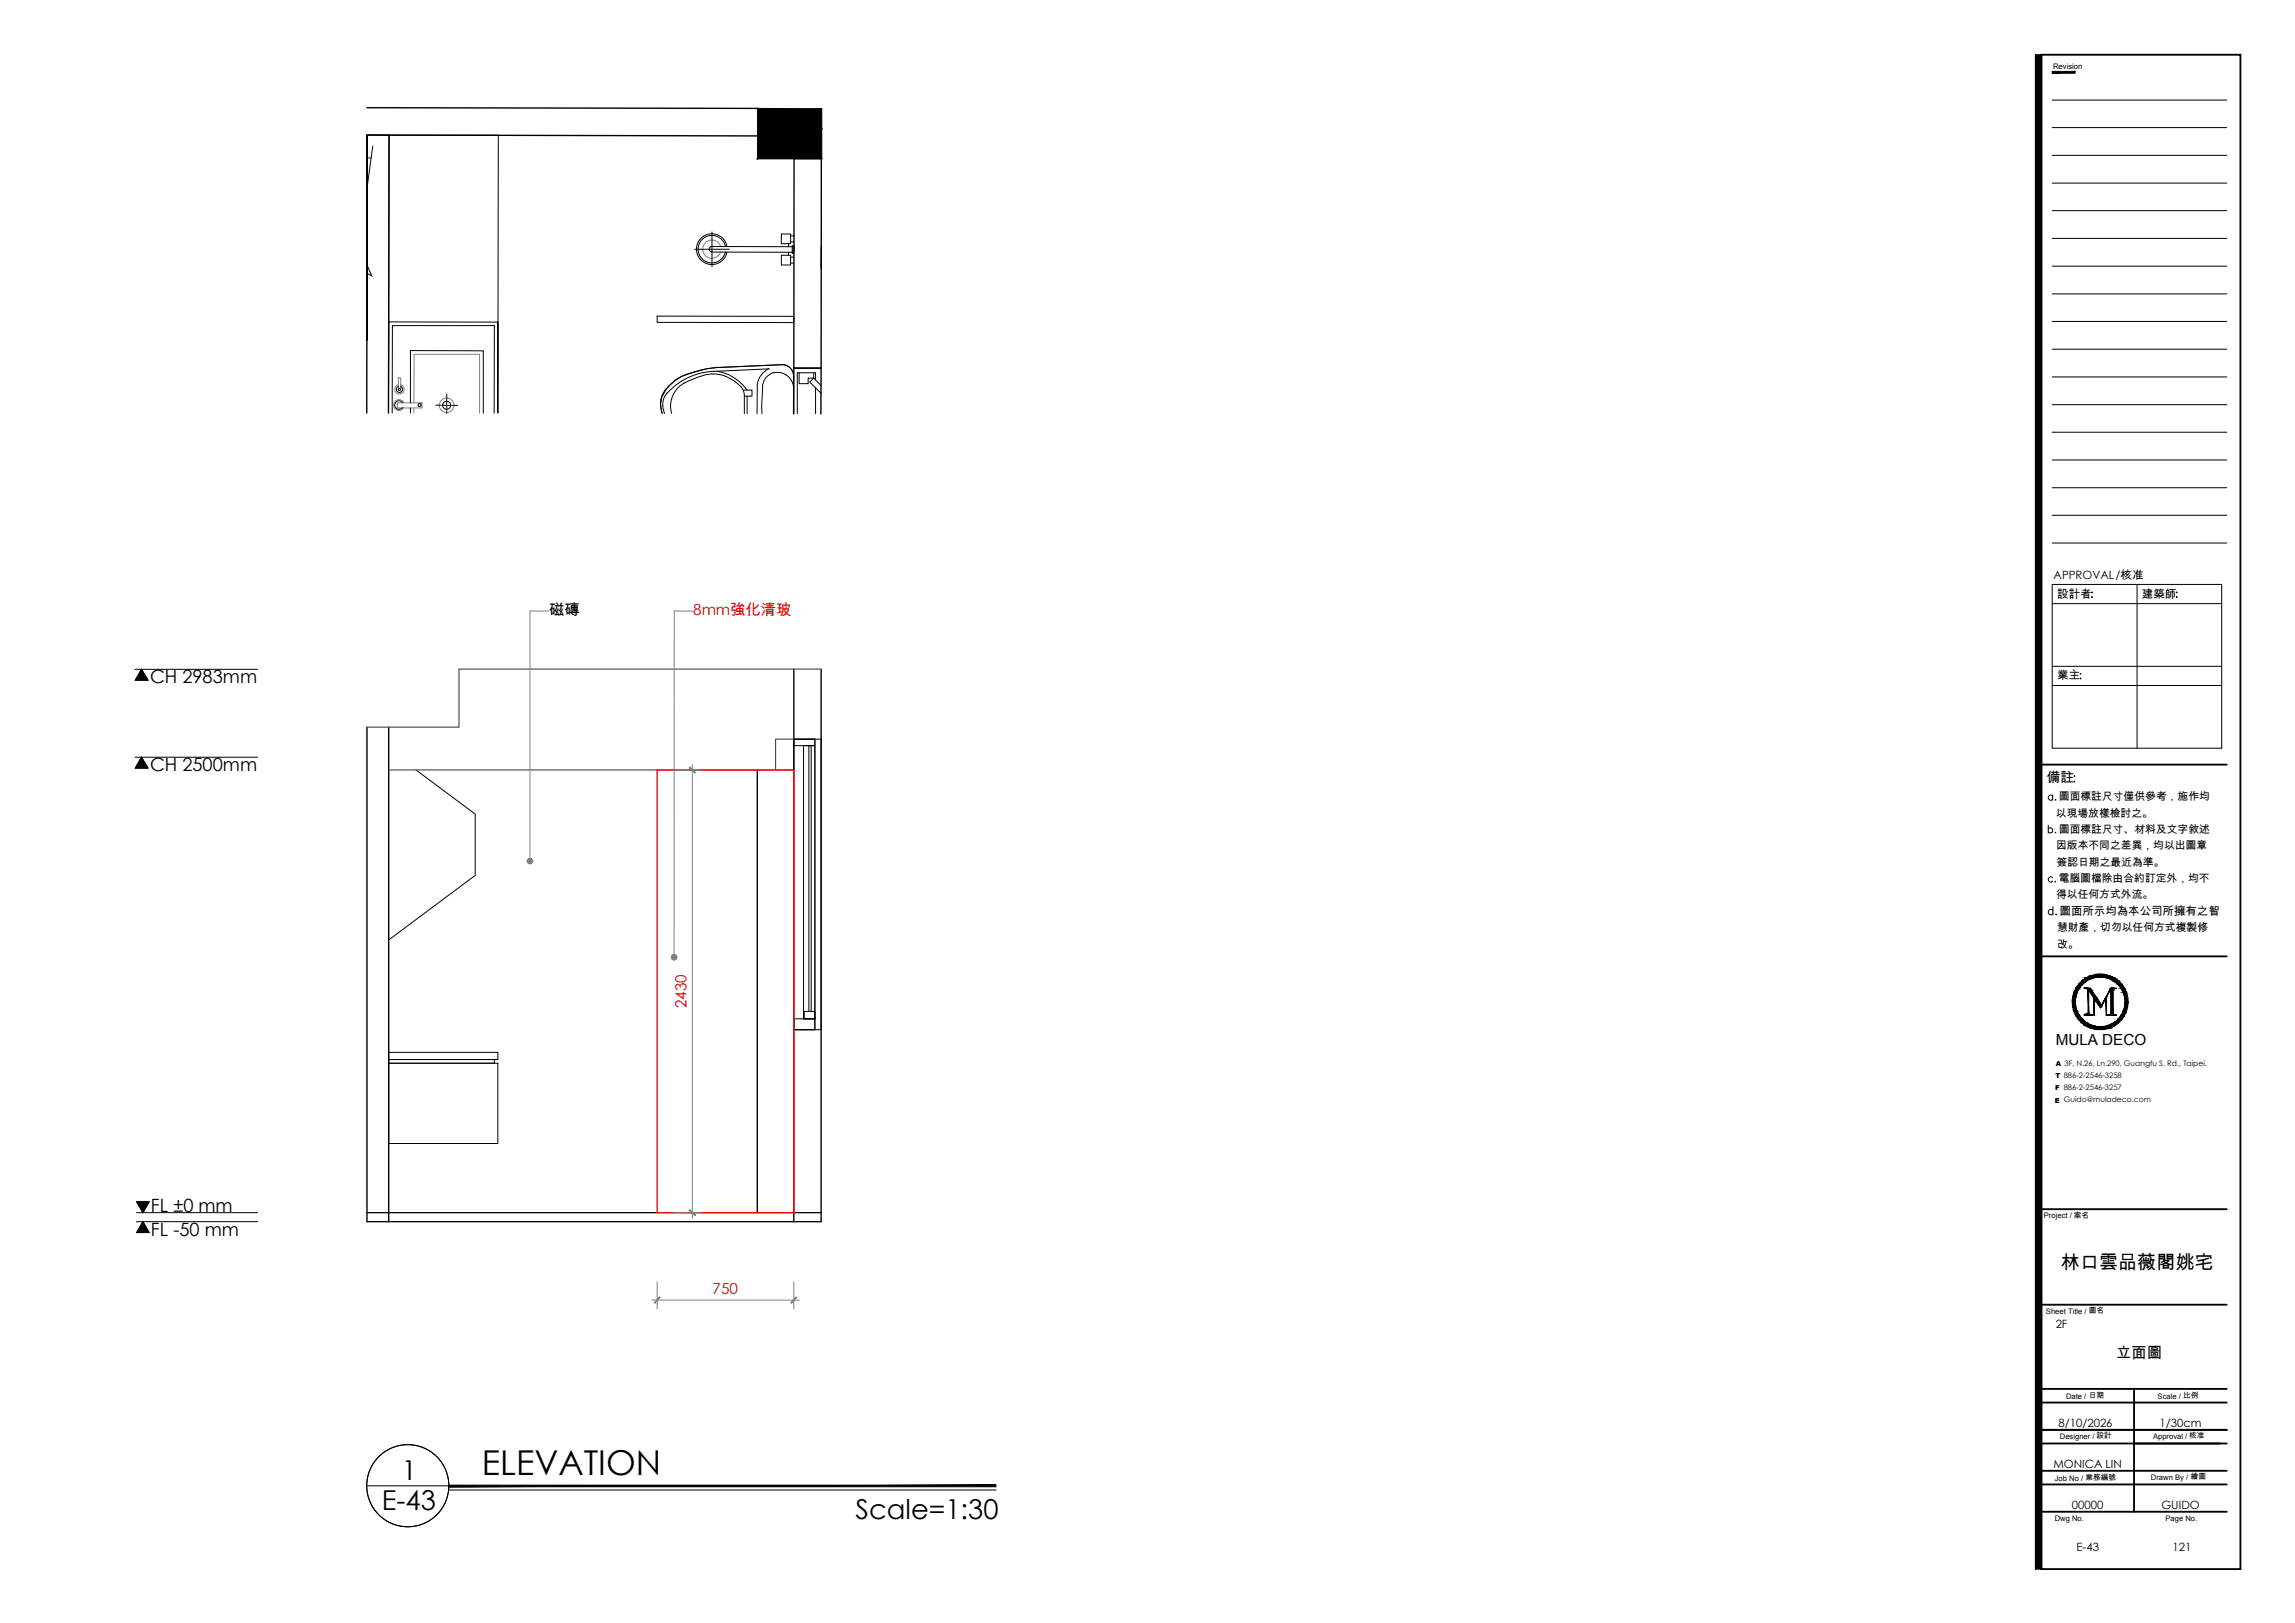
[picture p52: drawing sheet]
<svg xmlns="http://www.w3.org/2000/svg" width="420mm" height="297mm" viewBox="0 0 420 297" stroke-linecap="round" stroke-linejoin="round" font-family="sans-serif">
<defs><g id="words">
<text font-size="6.3" x="88.2" y="269.9">ELEVATION</text>
<g font-size="5">
<text x="73.6" y="270.9">1</text>
<text x="69.9" y="276.3">E-43</text>
<text x="156.6" y="278">Scale=1:30</text>
</g>
<text font-size="3.5" x="377.3" y="232.3">林口雲品薇閣姚宅</text>
<g font-size="3.3">
<text x="27.5" y="125">CH 2983mm</text>
<text x="27.5" y="141.1">CH 2500mm</text>
<text x="27.6" y="221.7">FL ±0 mm</text>
<text x="27.6" y="226.2">FL -50 mm</text>
</g>
<g font-size="2.8">
<text x="100.5" y="112.6">磁磚</text>
<text x="376.3" y="191.3">MULA DECO</text>
<text x="387.4" y="248.5">立面圖</text>
</g>
<g font-size="2.8" fill="#f00">
<text x="126.9" y="112.6">8mm強化清玻</text>
<text x="125.7" y="184.5" transform="rotate(-90 125.7 184.5)">2430</text>
<text x="130.5" y="236.9">750</text>
</g>
<text font-size="2.5" x="374.7" y="143.2">備註</text>
<g font-size="2.1">
<text x="376" y="106">APPROVAL/核准</text>
<text x="376.6" y="109.4">設計者</text>
<text x="392.1" y="109.4">建築師</text>
<text x="376.6" y="124.3">業主</text>
<text x="377.1" y="167.4">圖面所示均為本公司所擁有之智</text>
<text x="376.3" y="243.1">2F</text>
<text x="376.9" y="261.2">8/10/2026</text>
<text x="395.4" y="261.2">1/30cm</text>
<text x="375.9" y="268.7">MONICA LIN</text>
<text x="379.3" y="276.2">00000</text>
<text x="395.7" y="276.2">GUIDO</text>
<text x="380.2" y="283.8">E-43</text>
<text x="397.7" y="283.8">121</text>
</g>
<g font-size="2">
<text x="376.4" y="149.5">以現場放樣檢討之。</text>
<text x="376.9" y="146.5">圖面標註尺寸僅供參考，施作均</text>
<text x="376.4" y="155.4">因版本不同之差異，均以出圖章</text>
<text x="376.9" y="152.4">圖面標註尺寸、材料及文字敘述</text>
<text x="376.5" y="158.4">簽認日期之最近為準。</text>
<text x="376.9" y="161.4">電腦圖檔除由合約訂定外，均不</text>
<text x="376.4" y="164.4">得以任何方式外流。</text>
<text x="376.6" y="170.4">慧財產，切勿以任何方式複製修</text>
<text x="376.6" y="173.4">改。</text>
</g>
<g font-size="1.4">
<text x="375.9" y="12.6">Revision</text>
<text x="374.2" y="222.9">Project / 案名</text>
<text x="374.6" y="240.4">Sheet Title / 圖名</text>
<text x="378.2" y="256.1">Date / 日期</text>
<text x="395" y="256.1">Scale / 比例</text>
<text x="377.1" y="263.4">Designer / 設計</text>
<text x="394.2" y="263.4">Approval / 核准</text>
<text x="376.2" y="271">Job No / 業務編號</text>
<text x="393.8" y="270.8">Drawn By / 繪圖</text>
<text x="376.2" y="278.3">Dwg No.</text>
<text x="396.5" y="278.3">Page No.</text>
</g>
<g font-size="1.3">
<text x="376.3" y="197.3">T 886-2-2546-3258</text>
<text x="376.3" y="195.1">A 3F, N.26, Ln.290, Guangfu S. Rd., Taipei.</text>
<text x="376.2" y="201.8">E Guido@muladeco.com</text>
<text x="376.3" y="199.5">F 886-2-2546-3257</text>
</g>
</g></defs>
<!-- layer: I-ELEV252 -->
<path d="M145.3 135.3h3.9v1.2h-3.9zM145.3 135.3h3.9v53.2h-3.9zM145.3 135.3h5v53.2h-5M147.1 136.5h2.1v50h-2v-1.4h2v1.4h-2.1zM148.1 136.5h.4v48.6h-.4zM76.2 140.9l10.8 8.1v11.2l-15.8 11.8M145.3 186.5h3.9v2h-3.9z" fill="none" stroke="#000" stroke-width=".18"/>
<!-- layer: I-ELEV4 -->
<path d="M67.2 223.6h83.1M67.2 221.9h83.1" fill="none" stroke="#000" stroke-width=".18"/>
<!-- layer: I-ELEV1 -->
<path d="M67.2 133.1v90.5M71.2 133.1v90.5M145.3 122.5v101.1M150.3 122.5v101.1M138.6 140.9v81" fill="none" stroke="#000" stroke-width=".25"/>
<!-- layer: I-ELEV5 -->
<path d="M71.2 192.6h19.9v1.3h-19.9zM71.2 194.6h19.9v14.7h-19.9zM71.2 193.9h19.3v.7h-19.3z" fill="none" stroke="#000" stroke-width=".18"/>
<!-- layer: I-ELEV2 -->
<path d="M145.3 135.3h-3.3v5.6h-70.9M150.3 122.5h-66.3v10.6h-16.8" fill="none" stroke="#4c4c4c" stroke-width=".21"/>
<!-- layer: I-ELEV-TEXT -->
<path d="M24.7 122.5h22.5M24.7 138.6h22.5M25.9 122.5l1.2 2h-2.3zM25.9 138.6l1.2 2h-2.3zM25 219.9h2.3l-1.1 2zM25 221.9h22.2M25 223.6h22.2M26.2 223.6l1.1 2h-2.3z" fill="none" stroke="#000" stroke-width=".18"/>
<path d="M25.9 122.5l1.2 2h-2.3zM25.9 138.6l1.2 2h-2.3zM25 219.9h2.3l-1.1 2zM26.2 223.6l1.1 2h-2.3z" fill="#000" stroke="#000" stroke-width=".18"/>
<!-- layer: I-DWGTITLE -->
<g fill="none" stroke="#000" stroke-width=".18">
<path d="M67.2 271.9h15M82.1 272.7h100.3"/>
<circle cx="74.7" cy="271.9" r="7.5"/>
</g>
<path d="M82.2 271.8v.3l100.1-.3zM82.2 272.1l100.1-.3v.3z" fill="#000" stroke="#000" stroke-width=".18"/>
<!-- layer: 0 -->
<g fill="#808080" stroke="#808080" stroke-width=".18">
<path d="M97 157.6v.5l-.2-.1zM96.6 157.8l.2 .2 .2-.4zM96.5 157.6h.5l-.4 .2z"/>
<path d="M96.6 157.3l.4 .3h-.5zM96.6 157.3l.4 .3-.2-.4zM96.8 157.2l.2-.1v.5z"/>
<path d="M97 157.1l.3 .1-.3 .4zM97.3 157.2l-.3 .4 .5-.3zM97 157.6l.5-.3v.3z"/>
<path d="M97 157.6h.5v.2zM97 157.6l.3 .4 .2-.2zM97 157.6l.3 .4-.3 .1z"/>
<path d="M120.8 237.4l-.9 1.1 1-1zM120.8 237.4l-.9 1.1-.1-.1z"/>
<path d="M145.8 237.4l-1 1 .1 .1zM145.8 237.4l.1 .1-1 1z"/>
<path d="M126.2 140.5l1 1 .1-.1zM126.2 140.5l.1-.1 1 1z"/>
<path d="M126.2 221.5l1.1 .9-1-1zM126.2 221.5l1.1 .9-.1 .1z"/>
<path d="M123.4 175.2v.5l-.2-.1zM123 175.5l.2 .1 .2-.4zM122.9 175.2h.5l-.4 .3z"/>
<path d="M123 174.9l.4 .3h-.5zM123 174.9l.4 .3-.2-.4zM123.2 174.8l.2-.1v.5z"/>
<path d="M123.4 174.7l.3 .1-.3 .4zM123.7 174.8l-.3 .4 .5-.3zM123.4 175.2l.5-.3v.3z"/>
<path d="M123.4 175.2h.5v.3zM123.4 175.2l.3 .4 .2-.1zM123.4 175.2l.3 .4-.3 .1z"/>
</g>
<path d="M100.5 111.8h-3.5v45.8M126.8 111.8h-3.4v63.4" fill="none" stroke="#808080" stroke-width=".18"/>
<!-- layer: $MIRROR -->
<path d="M120.3 140.9h25v81h-25z" fill="none" stroke="#f00" stroke-width=".25"/>
<path d="M126.7 139.9v83.1M123.4 140.9h5M119.3 237.9h27M120.3 234.6v5M123.4 221.9h5M145.3 234.6v5" fill="none" stroke="#808080" stroke-width=".18"/>
<!-- layer: I-ELEV-DIM -->
<g fill="#000" stroke="#000" stroke-width=".18">
<path d="M145 19.9h5.5v3.6z"/>
<path d="M138.7 19.8l6.3 .1-6.3 9.1zM145 19.9l-6.3 9.1 11.8-5.5zM138.7 29l11.8-5.5v5.5z"/>
</g>
<path d="M138.7 19.8v9.2h11.8" fill="none" stroke="#000" stroke-width=".25"/>
<!-- layer: I-FL-STAIR -->
<path d="M67.1 28.9h.8M67.1 58.9h.1" fill="none" stroke="#4c4c4c" stroke-width=".21"/>
<path d="M68.2 26.7l-1.1 8.1M67.1 48.3l1 2.2-1-.5" fill="none" stroke="#000" stroke-width=".18"/>
<!-- layer: I-WINDOW -->
<path d="M146.3 68.2v2h1.7v-1h1v-1M149.3 69.5v-1.3h-3.3v7.5M149.3 71v4.7M150.4 70.6l-1.4-1.4-.7 .7 2.1 2.1" fill="none" stroke="#000" stroke-width=".18"/>
<!-- layer: I-WALL -->
<path d="M67.2 19.7l71.5 .1v5.1l-71.6-.2M145.4 29h5l-.1 38.4h-5zM67.1 58.9l.1-34.2 4 .1-.1 50.8M150.4 45v4.1M67.1 62.2l.1-37.5-.1 50.9M145.3 75.7v-8.3h5v8.4" fill="none" stroke="#000" stroke-width=".25"/>
<!-- layer: I-P-FIXT -->
<g fill="none" stroke="#000" stroke-width=".18">
<path d="M71.2 24.8h20l-.1 50.8v-16.6l-19.9-.1-.1 16.7zM127.2 45.6h3M130.3 45.6h.1M130.3 45.1a.49 .49 0 0 0-.5 .5 .49 .49 0 0 0 .5 .5M130.3 45.1l14.7 .1M130.3 46.1l14.7 .1M130.3 42.4v3.1M130.3 45.5v.2M130.3 45.8v3M130.5 45.6h3M132.8 45.1a2.52 2.52 0 0 0-3.9-1.6 2.52 2.52 0 0 0 0 4.2 2.52 2.52 0 0 0 3.9-1.6M133.1 45a2.82 2.82 0 0 0-4.3-1.7 2.82 2.82 0 0 0 0 4.6 2.82 2.82 0 0 0 4.3-1.7"/>
<path d="M143 42.8h1.7v1.8h-1.7zM143 46.7h1.7v1.8h-1.7zM144.4 44.6v.6M144.4 46.2v.5M144.7 43.2h.7M144.7 44.3h.7M144.7 48.2h.6M144.7 47.1h.6M145 45h.4l-.1 1.3h-.3zM145.2 45v1.3M71.8 75.6v-16h18.7v16M72.9 70.7a.57 .57 0 0 0-.2 .9 .57 .57 0 0 0 .9 0 .57 .57 0 0 0-.3-.9"/>
<path d="M73.7 73.7a.78 .78 0 0 0-1.2-.2 .78 .78 0 0 0 0 1.2 .78 .78 0 0 0 1.2-.1M75.1 73.7v-9.5h13.4v11.4M75.1 74.7v.9M79.8 74.2h.8M80.7 74.2h.2M81 74.2h.6M81.7 74.2h.2M81.8 72.2v.8M81.8 73.1v.1M81.8 73.3v.7M81.8 74.1v.1M81.8 74.4v.6"/>
<path d="M81.8 75.1v.2M81.8 75.4v.2M82 74.2h.6M82.8 74.2h.1M83 74.2h.8M121.3 74.2l.4 1.5M122.1 71.9a3.1 3.1 0 0 0-.8 2.3M124.3 70a12.4 12.4 0 0 1 6.4-2.1l10.1-.4a3.7 3.7 0 0 0-2.2 3.1v5.1M124.3 70.1l-2.2 1.8M125.3 70.1a4.8 4.8 0 0 0-2.3 5.6M128.5 67.7l-1 .3a8.6 8.6 0 0 0-6.4 4.6l-.2 1.6M128.5 67.7l2.6-.4 12-.6a2.1 2.1 0 0 1 2.2 2.1"/>
<path d="M128.8 68.7l-1.8 .6-1.7 .8M128.8 68.7a6.6 6.6 0 0 1 6.7 2M131.2 67.9a8.5 8.5 0 0 1 5.6 3.5M135.6 70.7l.5 .8 .2 .6v3.6M136.1 71.4h1.6v1.1h-1.4M136.8 72.5v3.2M139.6 70.9l-.1 4.8M141.5 68.2a2.98 2.98 0 0 1 3.8 2.5M141.6 68.2a2.98 2.98 0 0 0-2 2.7M145.3 68.9v6.8v-6.8a2.05 2.05 0 0 0-2.1-2.2l-11.6 .6a22.2 22.2 0 0 0-6.9 1.6 8.2 8.2 0 0 0-3.5 3.8 4.5 4.5 0 0 0 0 3l-.2-1.5"/>
<circle cx="73.1" cy="71.3" r=".19"/>
<circle cx="76.8" cy="74.1" r=".28"/>
<circle cx="81.8" cy="74.2" r=".74"/>
</g>
<!-- layer: ref -->
<g fill="none" stroke="#808080" stroke-width=".18">
<path d="M131.9 45.1a1.67 1.67 0 0 0-2.6-.9 1.67 1.67 0 0 0 0 2.8 1.67 1.67 0 0 0 2.6-.9M72.7 73.7h4.6v1h-4.6zM72.9 70.4a.87 .87 0 0 0-.5 1.3 .87 .87 0 0 0 1.4 0 .87 .87 0 0 0-.5-1.3M72.9 69.2h.5v2.2h-.5zM73.9 73.7a.99 .99 0 0 0-1.5-.3 .99 .99 0 0 0 0 1.5 .99 .99 0 0 0 1.5-.3M75.8 73.7v-8.9h12v10.8M75.8 74.7v.9"/>
<circle cx="81.8" cy="74.2" r="1.33"/>
</g>
<!-- layer: I-GLAZE -->
<path d="M120.3 57.9h25v1.1h-25z" fill="none" stroke="#000" stroke-width=".18"/>
<!-- layer: 0 -->
<g fill="#000" stroke="#000" stroke-width=".18">
<path d="M383.6 178.3h1.8zM382.9 188.2h3.2l-.7 .2zM384.4 184.3h.3l-.1 .2z"/>
<path d="M372.7 10v277.2l1-277.2zM373.7 10v277.2h-1z"/>
<path d="M375.7 13.4h4.2v-.3zM375.7 13.1h4.2l-4.2 .3z"/>
<path d="M381.2 179.5l-.3 .6 .7-.6zM381.2 179.5l-.3 .6h-.3z"/>
<path d="M381.2 179.4h.4zM381.2 179.4l.4 .1z"/>
<path d="M381.6 179.7l-.4 .5 .6-.5zM381 180.2l.6-.5-.4 .5z"/>
<path d="M381.7 179.6h.2zM381.7 179.6l.1 .1h-.2z"/>
<path d="M381.8 179l-.2 .4 .7-.4zM381.2 179.4l.6-.4-.2 .4z"/>
<path d="M382.3 179.3l-.4 .3 .5-.3zM381.7 179.6l.6-.3-.4 .3z"/>
<path d="M381.9 178.9h.6zM381.8 179h.5z"/>
<path d="M382.4 179.2h.3zM382.3 179.3h.1z"/>
<path d="M382.4 178.7l.1 .2 .7-.2zM381.9 178.9l.5-.2 .1 .2z"/>
<path d="M382.7 179.2l.5-.2h-.3zM382.4 179.2l.5-.2-.2 .2z"/>
<path d="M383.2 178.9h.6zM382.9 179h.3z"/>
<path d="M382.7 178.5l.5 .2 .7-.2zM382.4 178.7l.3-.2 .5 .2z"/>
<path d="M382.9 178.5h1.1zM382.7 178.5h1.2z"/>
<path d="M383.5 178.8h.5zM383.2 178.9h.6z"/>
<path d="M384 178.7l1.5 .1zM383.5 178.8l.5-.1 1.5 .1z"/>
<path d="M383.6 178.3l2.5 .2-.7-.2zM382.9 178.5l.7-.2 2.5 .2z"/>
<path d="M384.9 178.8l.9 .1zM384.9 178.8l.9 .1z"/>
<path d="M385.2 178.9l.8 .1zM385.2 178.9l.8 .1z"/>
<path d="M385.7 179l.9 .2zM385.7 179l.9 .2z"/>
<path d="M384.9 178.5h1.3zM384.9 178.5h1.3z"/>
<path d="M385.1 178.5l1.4 .2-.3-.2zM385.1 178.5l1.4 .2z"/>
<path d="M385.8 178.7l1.3 .2-.6-.2zM385.8 178.7l1.3 .2h-.7z"/>
<path d="M386.3 179.2l.4 .1zM386.3 179.2l.4 .1z"/>
<path d="M386.5 179.3l.8 .3zM386.5 179.3l.8 .3z"/>
<path d="M386.4 178.9l.8 .1zM386.4 178.9l.8 .1z"/>
<path d="M386.6 179l1.2 .4-.6-.4zM386.6 179l1.2 .4h-.4z"/>
<path d="M387.1 179.6l.3 .1zM387.1 179.6l.3 .1z"/>
<path d="M387.2 179.7l.7 .5-.5-.5zM387.2 179.7l.7 .5h-.1z"/>
<path d="M387.4 179.4l.4 .1zM387.4 179.4l.4 .1z"/>
<path d="M387.4 179.5l1 .6-.6-.6zM387.4 179.5l1 .6h-.3z"/>
<path d="M379.5 182.5h.2zM379.5 182.5h.2z"/>
<path d="M379.5 184.3h.2zM379.5 184.3h.2z"/>
<path d="M379.4 183.4l.3 .9-.1-.9zM379.4 183.4l.3 .9h-.2z"/>
<path d="M379.7 185.1h.3zM379.7 185.1h.3z"/>
<path d="M379.5 182.5l.1 .9 .1-.9zM379.5 182.5l.1 .9h-.2z"/>
<path d="M379.5 184.3l.5 .8-.3-.8zM379.5 184.3l.5 .8h-.3z"/>
<path d="M379.9 182.5h.1zM379.9 182.5h.1z"/>
<path d="M379.9 184.2h.1zM379.9 184.2h.1z"/>
<path d="M379.8 183.4l.2 .8-.1-.8zM379.8 183.4l.2 .8h-.1z"/>
<path d="M379.7 181.6h.3zM379.7 181.6h.3z"/>
<path d="M379.7 181.6v.9l.3-.9zM379.7 181.6v.9h-.2z"/>
<path d="M379.7 185.1l.7 .8-.4-.8zM379.7 185.1l.7 .8h-.3z"/>
<path d="M379.9 182.5v.9l.1-.9zM379.9 182.5v.9h-.1z"/>
<path d="M379.9 184.2l.3 .8-.2-.8zM379.9 184.2l.3 .8h-.1z"/>
<path d="M380.1 180.8h.3zM380.1 180.8h.3z"/>
<path d="M380.1 185.9h.3zM380.1 185.9h.3z"/>
<path d="M380.1 181.7l-.1 .8 .2-.8zM380.1 181.7l-.1 .8h-.1z"/>
<path d="M380.1 185l.1 .1zM380.1 185l.1 .1z"/>
<path d="M380.2 185.1l.4 .6zM380.2 185.1l.4 .6h-.1z"/>
<path d="M380.1 180.8l-.1 .8 .4-.8zM380.1 180.8l-.1 .8h-.3z"/>
<path d="M380.1 185.9l.8 .7-.5-.7zM380.1 185.9l.8 .7h-.3z"/>
<path d="M380.6 186.6h.3zM380.6 186.6h.3z"/>
<path d="M380.5 181l-.3 .7 .4-.7zM380.5 181l-.3 .7z"/>
<path d="M380.5 185.7l.2 .1zM380.5 185.7l.2 .1z"/>
<path d="M380.5 180.9h.2zM380.5 180.9l.1 .1z"/>
<path d="M380.5 185.8l.6 .6zM380.5 185.8l.6 .6z"/>
<path d="M380.6 180.1h.3zM380.6 180.1h.3z"/>
<path d="M380.6 180.1l-.2 .7 .5-.7zM380.6 180.1l-.2 .7h-.3z"/>
<path d="M380.6 186.6l1 .6-.7-.6zM380.6 186.6l1 .6h-.4z"/>
<path d="M381 180.3l-.3 .6 .4-.6zM381 180.3l-.3 .6h-.2z"/>
<path d="M381 186.4l.2 .1zM381 186.4l.2 .1z"/>
<path d="M381 180.2h.2zM381 180.2l.1 .1z"/>
<path d="M381 186.5l.8 .5-.6-.5zM381 186.5l.8 .5h-.2z"/>
<path d="M381.2 187.2l.4 .1zM381.2 187.2l.4 .1z"/>
<path d="M381.2 187.3l1.1 .4-.7-.4zM381.2 187.3l1.1 .4h-.5z"/>
<path d="M381.6 187l.3 .1zM381.6 187l.3 .1z"/>
<path d="M381.7 187.1l.7 .3zM381.7 187.1l.7 .3z"/>
<path d="M381.8 187.7l.7 .1zM381.8 187.7l.7 .1z"/>
<path d="M382.3 181.3l.1 4.1v-4.1zM382.3 181.3l.1 4.1h-.1z"/>
<path d="M382.3 185.4l.1 .1zM382.3 185.4l.1 .1z"/>
<path d="M382.3 185.5l.1 .1zM382.3 185.5l.1 .1z"/>
<path d="M382.3 185.6h.1zM382.2 185.6h.2z"/>
<path d="M382.2 185.6l.3 .1zM382.2 185.6l.3 .1z"/>
<path d="M382.3 187.4l.4 .1zM382.3 187.4l.4 .1z"/>
<path d="M382.2 185.7h.3zM382.2 185.7h.3z"/>
<path d="M382.2 185.7h.4zM382.2 185.7h.4z"/>
<path d="M381.9 187.8l1.3 .2-.7-.2zM381.9 187.8l1.3 .2h-.8z"/>
<path d="M382.1 185.7h.5zM382.1 185.7h.5z"/>
<path d="M382.1 185.7h.6zM382.1 185.7h.6z"/>
<path d="M382.1 185.7h.6zM382 185.7h.7z"/>
<path d="M381.6 180.8l1.1 .1zM381.6 180.8l1.1 .1z"/>
<path d="M382.4 187.5l.8 .2zM382.4 187.5l.8 .2z"/>
<path d="M382 180.9l.9 .3-.2-.3zM382 180.9l.9 .3h-.6z"/>
<path d="M382.9 188.2l.7 .2h1.8zM383.6 188.4h1.8z"/>
<path d="M382.3 181.2l.6 .1zM382.3 181.2l.6 .1z"/>
<path d="M382.4 181.3l1.5 1.4-1-1.4zM382.4 181.3l1.5 1.4h-.6z"/>
<path d="M381.6 185.7l1.6 .1zM381.6 185.7l1.6 .1z"/>
<path d="M382.4 188l1.5 .2zM382.4 188l1.5 .2h-1.2z"/>
<path d="M382.9 187.7l.9 .2zM382.9 187.7l.9 .2z"/>
<path d="M383.3 182.8l.2 .6v-.6zM383.3 182.8l.2 .6h-.2z"/>
<path d="M383.3 183.4l.2 2.4v-2.4zM383.3 183.4l.2 2.4h-.2z"/>
<path d="M383.2 187.9h.8zM383.2 187.9h.8z"/>
<path d="M382.7 188.2h1.3zM382.7 188.2h1.3z"/>
<path d="M383.3 182.7l.7 .1-.1-.1zM383.3 182.7l.7 .1h-.7z"/>
<path d="M383.5 182.8l.8 .6-.3-.6zM383.5 182.8l.8 .6h-.5z"/>
<path d="M383.8 183.4l.9 .6-.4-.6zM383.8 183.4l.9 .6h-.5z"/>
<path d="M384.2 184l.5 .3 .2-.3zM384.2 184l.5 .3h-.3z"/>
<path d="M383.5 187.9l1.4 .1 .6-.1zM383.5 187.9l1.4 .1z"/>
<path d="M385.5 182.6l-.6 1.4zM385.5 182.6l-.6 1.4h-.2z"/>
<path d="M385.6 182.4l.1 .2zM385.6 182.4l.1 .2h-.2z"/>
<path d="M385.6 182.6l.1 3.2zM385.6 182.6l.1 3.2z"/>
<path d="M385.2 187.9h.6zM384.9 187.9h.6z"/>
<path d="M385.7 187.7l.1 .2 .2-.2zM385.2 187.9l.5-.2 .1 .2z"/>
<path d="M385.1 188.2h1.1zM384.9 188.2h1.2z"/>
<path d="M386.3 181l-.6 1.4zM386.3 181l-.7 1.4z"/>
<path d="M385.8 188l.4 .2 .3-.2zM385.1 188.2l.7-.2 .4 .2z"/>
<path d="M386 187.7l.6-.2h-.3zM385.7 187.7l.6-.2-.3 .2z"/>
<path d="M386.5 187.4h.2zM386.3 187.5h.3z"/>
<path d="M386.4 181.2l.5 4.2v-4.2zM386.4 181.2l.5 4.2h-.5z"/>
<path d="M386.4 185.4l.5 .1zM386.4 185.4l.5 .1z"/>
<path d="M386.4 185.5l.5 .1zM386.4 185.5l.5 .1z"/>
<path d="M386.4 185.6h.5zM386.4 185.6h.5z"/>
<path d="M386.4 185.6l.6 .1zM386.4 185.6l.6 .1z"/>
<path d="M386.4 185.7h.6zM386.4 185.7h.6z"/>
<path d="M386.3 185.7h.7zM386.3 185.7h.7z"/>
<path d="M386.3 185.7h.8zM386.3 185.7h.8z"/>
<path d="M386.4 181l.5 .2 .2-.2zM386.4 181l.5 .2h-.5z"/>
<path d="M386.4 187.8l.1 .2 .6-.2zM385.8 188l.6-.2 .1 .2z"/>
<path d="M386.4 180.9h.7zM386.4 180.9l.7 .1h-.8z"/>
<path d="M386.2 185.7h.9zM386.2 185.7h.9z"/>
<path d="M386.2 185.7h1zM386.1 185.7h1.1z"/>
<path d="M386.6 187.7h.6zM386.4 187.8h.7z"/>
<path d="M386.7 187.4l.6-.3h-.2zM386.5 187.4l.6-.3-.4 .3z"/>
<path d="M387.2 187h.2zM387.1 187.1h.2z"/>
<path d="M386.4 180.8l1 .1zM386.4 180.8l1 .1h-1z"/>
<path d="M385.9 185.7l1.5 .1zM385.9 185.7l1.5 .1z"/>
<path d="M387.4 187.3l-.2 .4 .6-.4zM386.6 187.7l.8-.4-.2 .4z"/>
<path d="M387.4 187.2h.4zM387.4 187.2l.4 .1z"/>
<path d="M387.8 180.2l.2 .1zM387.8 180.2l.2 .1z"/>
<path d="M387.8 186.5l-.4 .5 .5-.5zM387.2 187l.6-.5-.4 .5z"/>
<path d="M387.9 180.3l.6 .6-.5-.6zM387.9 180.3l.6 .6h-.2z"/>
<path d="M387.9 186.4h.1zM387.9 186.4v.1h-.1z"/>
<path d="M388.1 186.6h.3zM388.1 186.6h.3z"/>
<path d="M388.1 180.1h.3zM388.1 180.1h.3z"/>
<path d="M388.1 180.1l.8 .7-.5-.7zM388.1 180.1l.8 .7h-.3z"/>
<path d="M388.1 186.6l-.3 .6 .6-.6zM387.4 187.2l.7-.6-.3 .6z"/>
<path d="M388.3 180.9l.2 .1zM388.3 180.9l.2 .1z"/>
<path d="M388.3 185.8l-.3 .6 .5-.6zM388.3 185.8l-.3 .6h-.1z"/>
<path d="M388.4 181l.4 .7-.3-.7zM388.4 181l.4 .7h-.1z"/>
<path d="M388.4 185.7h.1zM388.4 185.7l.1 .1z"/>
<path d="M388.6 180.8h.3zM388.6 180.8h.3z"/>
<path d="M388.6 185.9h.3zM388.6 185.9h.3z"/>
<path d="M388.7 181.7h.2zM388.7 181.7h.2z"/>
<path d="M388.7 185.1l-.2 .6 .3-.6zM388.7 185.1l-.2 .6h-.1z"/>
<path d="M388.7 181.7l.4 .8-.2-.8zM388.7 181.7l.4 .8h-.1z"/>
<path d="M388.7 185h.2zM388.7 185l.1 .1z"/>
<path d="M388.6 180.8l.7 .8-.4-.8zM388.6 180.8l.7 .8h-.3z"/>
<path d="M388.6 185.9l-.2 .7 .5-.7zM388.6 185.9l-.2 .7h-.3z"/>
<path d="M389 182.5h.1zM389 182.5h.1z"/>
<path d="M389 184.2h.1zM389 184.2h.1z"/>
<path d="M389 185.1h.3zM389 185.1h.3z"/>
<path d="M389 182.5l.2 .9-.1-.9zM389 182.5l.2 .9h-.2z"/>
<path d="M389 184.2l-.1 .8 .2-.8zM389 184.2l-.1 .8h-.2z"/>
<path d="M389 183.4l.1 .8 .1-.8zM389 183.4l.1 .8h-.1z"/>
<path d="M389.3 182.5h.2zM389.3 182.5h.2z"/>
<path d="M389.3 184.3h.2zM389.3 184.3h.2z"/>
<path d="M389 181.6h.3zM389 181.6h.3z"/>
<path d="M389 181.6l.5 .9-.2-.9zM389 181.6l.5 .9h-.2z"/>
<path d="M389 185.1l-.1 .8 .4-.8zM389 185.1l-.1 .8h-.3z"/>
<path d="M389.3 182.5l.3 .9-.1-.9zM389.3 182.5l.3 .9h-.3z"/>
<path d="M389.3 184.3v.8l.2-.8zM389.3 184.3v.8h-.3z"/>
<path d="M389.3 183.4l.2 .9 .1-.9zM389.3 183.4l.2 .9h-.2z"/>
</g>
<g fill="none" stroke="#000" stroke-width=".34">
<path d="M372.7 10v277.2M373.7 10h36.5v277.2h-36.5zM373.7 10v277.2M373.7 139.9h34M373.7 175h34M373.7 221.3h34M373.7 238.8h34M373.7 256.7h34M373.7 254.2h34M390.7 254.2v22.5M373.7 264.2h34M373.7 261.7h34"/>
<path d="M373.7 276.7h34M373.7 269.2h34M373.7 271.7h34"/>
</g>
<g fill="none" stroke="#000" stroke-width=".18">
<path d="M375.7 18.3h32M375.7 23.4h32M375.7 28.4h32M375.7 33.5h32M375.7 38.6h32M375.7 53.8h32M375.7 48.7h32M375.7 43.6h32M375.7 58.8h32M375.7 79.1h32M375.7 74.1h32M375.7 69h32"/>
<path d="M375.7 63.9h32M375.7 84.2h32M375.7 89.3h32M375.7 94.3h32M375.7 99.4h32M375.7 107h31v29.9h-31zM375.7 110.5h31M383 108.4v.1zM383 109.2v.2zM391.2 107v29.9M398.4 108.4h.2zM398.4 109.3h.2z"/>
<path d="M375.7 121.9h31M375.7 125.5h31M380.8 123.3h.2zM380.8 124.2h.2zM375 151.7a.45 .45 0 0 1 .7 0 .45 .45 0 0 1 0 .6 .45 .45 0 0 1-.7 0M375 151v1.4M375.8 145.7a.45 .45 0 0 0-.7-.1 .45 .45 0 0 0 0 .7 .45 .45 0 0 0 .7-.1M375.8 145.5v1M376.3 146.3v.2l.1-.1M376.3 152.3v.1h.1M379.7 142.1h.2zM379.7 143.1h.2z"/>
<path d="M375.8 160.7a.45 .45 0 0 0-.7-.1 .45 .45 0 0 0 0 .7 .45 .45 0 0 0 .7-.1M375.8 166.7a.47 .47 0 0 0-.7-.1 .47 .47 0 0 0 0 .7 .47 .47 0 0 0 .7-.1M375.8 165.9v1.5M376.3 161.3v.1M376.4 167.3l-.1 .1h.2"/>
</g>
<use href="#words"/>
</svg>
